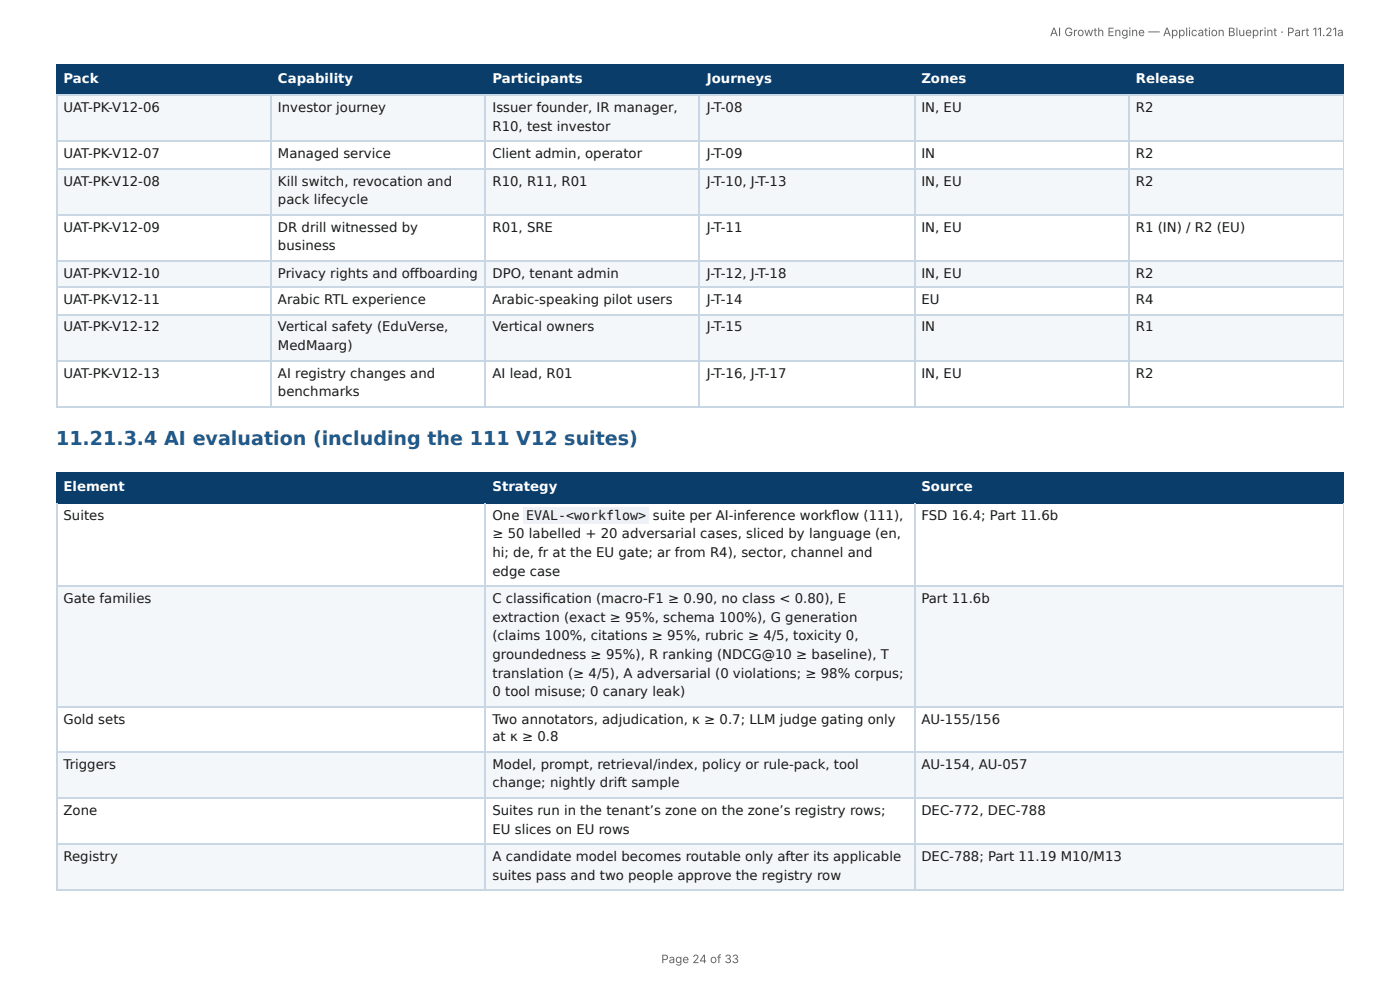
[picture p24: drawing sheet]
<svg xmlns="http://www.w3.org/2000/svg" width="297mm" height="210mm" viewBox="0 0 297 210" stroke-linecap="round" stroke-linejoin="round" font-family="sans-serif">
<defs><g id="words">
<text font-size="4.1" fill="#1f5a8c" x="11.9" y="94.5">11.21.3.4 AI evaluation (including the 111 V12 suites)</text>
<g font-size="2.8" fill="#fff">
<text x="13.5" y="17.7">Pack</text>
<text x="59" y="17.7">Capability</text>
<text x="104.6" y="17.7">Participants</text>
<text x="150.1" y="17.7">Journeys</text>
<text x="195.7" y="17.7">Zones</text>
<text x="241.2" y="17.7">Release</text>
<text x="13.5" y="104.2">Element</text>
<text x="104.6" y="104.2">Strategy</text>
<text x="195.7" y="104.2">Source</text>
</g>
<g font-size="2.8" fill="#1a1a1a">
<text x="13.5" y="23.8">UAT-PK-V12-06</text>
<text x="59" y="23.8">Investor journey</text>
<text x="104.6" y="23.8">Issuer founder, IR manager,</text>
<text x="150.1" y="23.8">J-T-08</text>
<text x="195.7" y="23.8">IN, EU</text>
<text x="241.2" y="23.8">R2</text>
<text x="104.6" y="27.8">R10, test investor</text>
<text x="13.5" y="33.6">UAT-PK-V12-07</text>
<text x="59" y="33.6">Managed service</text>
<text x="104.6" y="33.6">Client admin, operator</text>
<text x="150.1" y="33.6">J-T-09</text>
<text x="195.7" y="33.6">IN</text>
<text x="241.2" y="33.6">R2</text>
<text x="13.5" y="39.4">UAT-PK-V12-08</text>
<text x="59" y="39.4">Kill switch, revocation and</text>
<text x="104.6" y="39.4">R10, R11, R01</text>
<text x="150.1" y="39.4">J-T-10, J-T-13</text>
<text x="195.7" y="39.4">IN, EU</text>
<text x="241.2" y="39.4">R2</text>
<text x="59" y="43.4">pack lifecycle</text>
<text x="13.5" y="49.2">UAT-PK-V12-09</text>
<text x="59" y="49.2">DR drill witnessed by</text>
<text x="59" y="53.2">business</text>
<text x="104.6" y="49.2">R01, SRE</text>
<text x="150.1" y="49.2">J-T-11</text>
<text x="195.7" y="49.2">IN, EU</text>
<text x="241.2" y="49.2">R1 (IN) / R2 (EU)</text>
<text x="13.5" y="59">UAT-PK-V12-10</text>
<text x="59" y="59">Privacy rights and off boarding</text>
<text x="104.6" y="59">DPO, tenant admin</text>
<text x="150.1" y="59">J-T-12, J-T-18</text>
<text x="195.7" y="59">IN, EU</text>
<text x="241.2" y="59">R2</text>
<text x="13.5" y="64.6">UAT-PK-V12-11</text>
<text x="59" y="64.6">Arabic RTL experience</text>
<text x="104.6" y="64.6">Arabic-speaking pilot users</text>
<text x="150.1" y="64.6">J-T-14</text>
<text x="195.7" y="64.6">EU</text>
<text x="241.2" y="64.6">R4</text>
<text x="13.5" y="70.4">UAT-PK-V12-12</text>
<text x="59" y="70.4">Vertical safety (EduVerse,</text>
<text x="104.6" y="70.4">Vertical owners</text>
<text x="150.1" y="70.4">J-T-15</text>
<text x="195.7" y="70.4">IN</text>
<text x="241.2" y="70.4">R1</text>
<text x="59" y="74.3">MedMaarg)</text>
<text x="13.5" y="80.2">UAT-PK-V12-13</text>
<text x="59" y="80.2">AI registry changes and</text>
<text x="104.6" y="80.2">AI lead, R01</text>
<text x="150.1" y="80.2">J-T-16, J-T-17</text>
<text x="195.7" y="80.2">IN, EU</text>
<text x="241.2" y="80.2">R2</text>
<text x="59" y="84.1">benchmarks</text>
<text x="13.5" y="110.3">Suites</text>
<text x="104.6" y="110.3">One</text>
<text x="111.8" y="110.3">EVAL-&lt;workflow&gt;</text>
<text x="138.7" y="110.3">suite per AI-inference workfl ow (111),</text>
<text x="195.7" y="110.3">FSD 16.4; Part 11.6b</text>
<text x="104.6" y="114.3">≥ 50 labelled + 20 adversarial cases, sliced by language (en,</text>
<text x="104.6" y="118.3">hi; de, fr at the EU gate; ar from R4), sector, channel and</text>
<text x="104.6" y="122.2">edge case</text>
<text x="13.5" y="128.1">Gate families</text>
<text x="104.6" y="128.1">C classifi cation (macro-F1 ≥ 0.90, no class &lt; 0.80), E</text>
<text x="195.7" y="128.1">Part 11.6b</text>
<text x="104.6" y="132">extraction (exact ≥ 95%, schema 100%), G generation</text>
<text x="104.6" y="136">(claims 100%, citations ≥ 95%, rubric ≥ 4/5, toxicity 0,</text>
<text x="104.6" y="140">groundedness ≥ 95%), R ranking (NDCG@10 ≥ baseline), T</text>
<text x="104.6" y="143.9">translation (≥ 4/5), A adversarial (0 violations; ≥ 98% corpus;</text>
<text x="104.6" y="147.9">0 tool misuse; 0 canary leak)</text>
<text x="13.5" y="153.7">Gold sets</text>
<text x="104.6" y="153.7">Two annotators, adjudication, κ ≥ 0.7; LLM judge gating only</text>
<text x="195.7" y="153.7">AU-155/156</text>
<text x="104.6" y="157.4">at κ ≥ 0.8</text>
<text x="13.5" y="163.2">Triggers</text>
<text x="104.6" y="163.2">Model, prompt, retrieval/index, policy or rule-pack, tool</text>
<text x="104.6" y="167.2">change; nightly drift sample</text>
<text x="195.7" y="163.2">AU-154, AU-057</text>
<text x="13.5" y="173">Zone</text>
<text x="104.6" y="173">Suites run in the tenant’s zone on the zone’s registry rows;</text>
<text x="195.7" y="173">DEC-772, DEC-788</text>
<text x="104.6" y="177">EU slices on EU rows</text>
<text x="13.5" y="182.8">Registry</text>
<text x="104.6" y="182.8">A candidate model becomes routable only after its applicable</text>
<text x="195.7" y="182.8">DEC-788; Part 11.19 M10/M13</text>
<text x="104.6" y="186.8">suites pass and two people approve the registry row</text>
</g>
<g font-size="2.5" fill="#666">
<text x="223" y="7.7">AI Growth Engine — Application Blueprint · Part 11.21a</text>
<text x="140.4" y="204.5">Page 24 of 33</text>
</g>
</g></defs>
<g fill="#0b3d6b">
<path d="M12.2 14h45.5v6.1h-45.5z"/>
<path d="M57.7 14h45.5v6.1h-45.5z"/>
<path d="M103.2 14h45.5v6.1h-45.5z"/>
<path d="M148.7 14h45.5v6.1h-45.5z"/>
<path d="M194.2 14h45.5v6.1h-45.5z"/>
<path d="M239.7 14h45.7v6.1h-45.7z"/>
</g>
<g fill="#f4f7fa">
<path d="M12.2 20.1h45.5v9.8h-45.5z"/>
<path d="M57.7 20.1h45.5v9.8h-45.5z"/>
<path d="M103.2 20.1h45.5v9.8h-45.5z"/>
<path d="M148.7 20.1h45.5v9.8h-45.5z"/>
<path d="M194.2 20.1h45.5v9.8h-45.5z"/>
<path d="M239.7 20.1h45.7v9.8h-45.7z"/>
<path d="M12.2 35.7h45.5v9.8h-45.5z"/>
<path d="M57.7 35.7h45.5v9.8h-45.5z"/>
<path d="M103.2 35.7h45.5v9.8h-45.5z"/>
<path d="M148.7 35.7h45.5v9.8h-45.5z"/>
<path d="M194.2 35.7h45.5v9.8h-45.5z"/>
<path d="M239.7 35.7h45.7v9.8h-45.7z"/>
<path d="M12.2 55.3h45.5v5.8h-45.5z"/>
<path d="M57.7 55.3h45.5v5.8h-45.5z"/>
<path d="M103.2 55.3h45.5v5.8h-45.5z"/>
<path d="M148.7 55.3h45.5v5.8h-45.5z"/>
<path d="M194.2 55.3h45.5v5.8h-45.5z"/>
<path d="M239.7 55.3h45.7v5.8h-45.7z"/>
<path d="M12.2 66.9h45.5v9.8h-45.5z"/>
<path d="M57.7 66.9h45.5v9.8h-45.5z"/>
<path d="M103.2 66.9h45.5v9.8h-45.5z"/>
<path d="M148.7 66.9h45.5v9.8h-45.5z"/>
<path d="M194.2 66.9h45.5v9.8h-45.5z"/>
<path d="M239.7 66.9h45.7v9.8h-45.7z"/>
</g>
<path d="M11.9 13.9h273.5M12 13.8v6.6M57.5 13.8v6.6M103.1 13.8v6.6M148.6 13.8v6.6M194.3 13.8v6.6M239.8 13.8v6.6M11.9 20.2h273.5" fill="none" stroke="#0b3d6b" stroke-width=".26"/>
<path d="M285.3 13.8v6.6" fill="none" stroke="#0b3d6b" stroke-width=".21"/>
<g fill="none" stroke="#c9d6e3" stroke-width=".26">
<path d="M11.9 20.2h273.5M11.9 30h273.5M11.9 35.9h273.5M12 20.4v66.1M57.5 20.4v66.1M103.1 20.4v66.1M148.6 20.4v66.1M194.3 20.4v66.1M239.8 20.4v66.1M11.9 45.6h273.5M11.9 55.4h273.5M11.9 61h273.5"/>
<path d="M11.9 66.8h273.5M11.9 76.6h273.5M11.9 86.4h273.5"/>
</g>
<path d="M285.3 20.4v66.1" fill="none" stroke="#c9d6e3" stroke-width=".21"/>
<g fill="#0b3d6b">
<path d="M12.2 100.5h91v6.4h-91z"/>
<path d="M103.2 100.5h91v6.4h-91z"/>
<path d="M194.2 100.5h91.2v6.4h-91.2z"/>
</g>
<g fill="#f4f7fa">
<path d="M12.2 124.4h91v25.6h-91z"/>
<path d="M103.2 124.4h91v25.6h-91z"/>
<path d="M194.2 124.4h91.2v25.6h-91.2z"/>
<path d="M12.2 159.8h91v9.8h-91z"/>
<path d="M103.2 159.8h91v9.8h-91z"/>
<path d="M194.2 159.8h91.2v9.8h-91.2z"/>
<path d="M12.2 179.4h91v9.8h-91z"/>
<path d="M103.2 179.4h91v9.8h-91z"/>
<path d="M194.2 179.4h91.2v9.8h-91.2z"/>
</g>
<path d="M11.9 100.4h273.5M11.9 106.8h273.5M12 100.3v6.6M103.1 100.3v6.6M194.3 100.3v6.6" fill="none" stroke="#0b3d6b" stroke-width=".26"/>
<path d="M285.3 100.3v6.6" fill="none" stroke="#0b3d6b" stroke-width=".21"/>
<path d="M12 106.9v82.3M103.1 106.9v82.3M194.3 106.9v82.3M11.9 124.5h273.5M11.9 150.2h273.5M11.9 159.7h273.5M11.9 169.5h273.5M11.9 179.3h273.5M11.9 189h273.5" fill="none" stroke="#c9d6e3" stroke-width=".26"/>
<path d="M285.3 106.9v82.3" fill="none" stroke="#c9d6e3" stroke-width=".21"/>
<path d="M111.1 107.7h26.7v3.4h-26.7z" fill="#eef2f6"/>
<use href="#words"/>
</svg>
